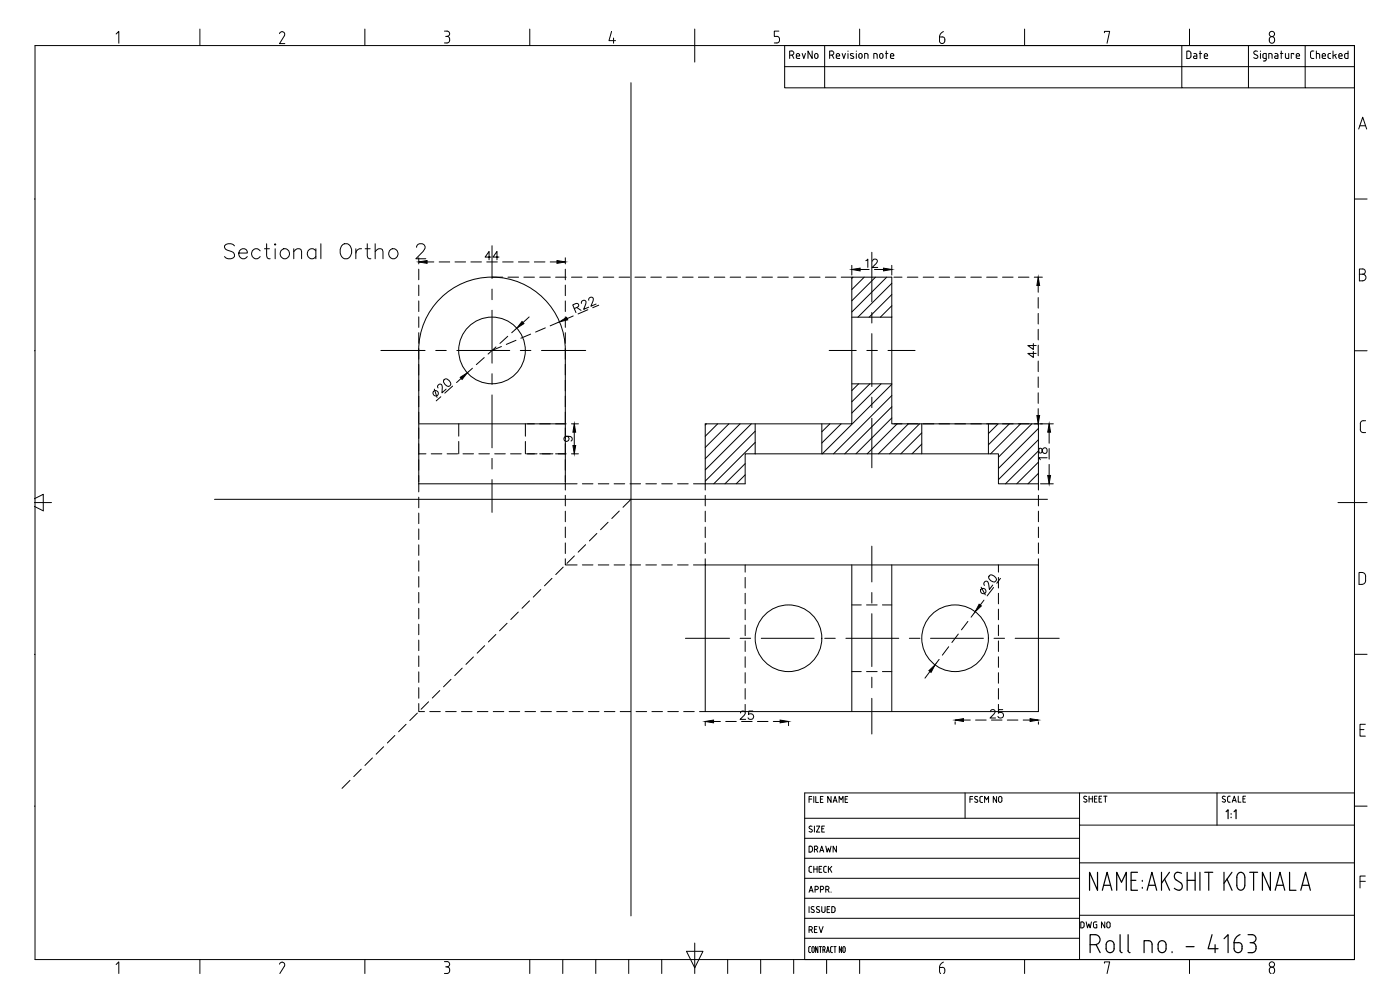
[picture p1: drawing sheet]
<svg xmlns="http://www.w3.org/2000/svg" width="420mm" height="297mm" viewBox="0 0 420 297" stroke-linecap="round" stroke-linejoin="round" font-family="sans-serif">
<defs><g id="words">
<text font-size="8.4" x="66.3" y="79">Sectional Ortho 2</text>
<g font-size="5.7">
<text x="144.6" y="79">44</text>
<text x="258.9" y="81.5">12</text>
<text x="312.2" y="108.7" transform="rotate(-90 312.2 108.7)">44</text>
<text x="315.4" y="139.3" transform="rotate(-90 315.4 139.3)">18</text>
<text x="221.2" y="217">25</text>
<text x="296.3" y="216.6">25</text>
</g>
<g font-size="5.3">
<text x="236" y="18.7">RevNo</text>
<text x="355.2" y="18.7">Date</text>
<text x="392.3" y="18.7">Checked</text>
</g>
<g font-size="4.9">
<text x="242" y="256.8">DRAWN</text>
<text x="242" y="262.8">CHECK</text>
<text x="242" y="281.2">REV</text>
<text x="323.5" y="279.8">DWG NO</text>
</g>
<text font-size="4.4" x="168.3" y="133.7">9</text>
</g></defs>
<!-- layer: Title Block -->
<g fill="none" stroke="#000" stroke-width=".3">
<path d="M10.5 13.7h396v274.2h-396zM34.8 10.2l.9-.8v3.6M60 8.7v5M84.7 9.5l.7 .4-.1 .8M84.7 9.5l-.5 .2-.3 .4M85.4 10.7l-1.5 2.4h1.6M109.5 8.7v5M133.4 9.3h.8a.83 .83 0 0 1 .7 1.1 .83 .83 0 0 1-1.1 .5M134.2 10.9a1.01 1.01 0 0 1 .8 1 1.01 1.01 0 0 1-.8 1h-.8M159 8.7v5M183.5 9.4l-.7 2.8h1.9M184.1 11.4v1.6"/>
<path d="M208.5 8.7v9.9M232.4 12.9h.8M233.1 10.9a1.02 1.02 0 0 1 .9 1 1.02 1.02 0 0 1-.9 1M233.8 9.3h-1.4v1.6h.8M249 16.6h.6M249.6 16.5a.61 .61 0 0 0 .6-.6 .61 .61 0 0 0-.6-.6h-.6v2.2M249.7 16.6l.5 .9M251 16.5a.5 .5 0 0 1 .5-.5 .5 .5 0 0 1 .5 .5M251 16.6l.2 .9h.8M252 16.6v.2h-1M252.7 16l.5 1.5 .5-1.5M254.5 15.3v.1"/>
<path d="M254.5 16v1.5M256.1 16.2l-.6-.2-.3 .3 .2 .3 .8 .5-.1 .4-.9-.1M257 15.3v.1M257 16v1.5M257.7 16.5a.5 .5 0 0 1 .5-.5 .5 .5 0 0 1 .5 .5M257.8 16.6l-.1 .4a.5 .5 0 0 0 .5 .5 .5 .5 0 0 0 .5-.5M258 8.7v5M258.7 16.6v.4M259.5 17.5v-1.5l.9 .3 .1 1.2M263.2 16.5l-.2-.4-.8-.1v1.5M263.3 16.5v1M264 16.5a.5 .5 0 0 1 .5-.5 .5 .5 0 0 1 .5 .5"/>
<path d="M264 16.6v.4a.5 .5 0 0 0 .5 .5 .5 .5 0 0 0 .5-.5v-.4M265.8 16h.7M266 15.3v2.2M267.2 16.6l.2 .9h.9M267.2 16.5a.5 .5 0 0 1 .5-.5 .5 .5 0 0 1 .5 .5M268.3 16.6v.2h-1.1M281.9 12.3a.79 .79 0 0 0 .8 .8 .79 .79 0 0 0 .8-.8M282 11.1l1.3 .2 .3 1M282 11.1v1.2M283.1 9.5l-.9 .8-.2 .8M307.5 8.7v5M331.5 9.8v-.4h1.5l-.8 3.6"/>
<path d="M354.7 13.7h-119.2v6.3M357 8.7v5M374.7 13.7v12.7h17M377.4 15.4a.6 .6 0 0 0-.9 0 .6 .6 0 0 0 0 .8l.7 .4a.57 .57 0 0 1 .1 .8 .57 .57 0 0 1-.8 0l-.3-.1M378.3 15.3v.1M378.3 16v1.5M379.5 16l-.5 .5 .1 .8 .4 .2M379.5 16h.5v1.9l-.2 .3-.7 .1M379.5 17.5h.5M380.8 17.5v-1.5l.9 .3 .1 1.2M381.2 11.2a.9 .9 0 0 1 1.3 .8 .9 .9 0 0 1-1.3 .7l-.3-.9zM382.6 16l.7 .1 .2 .4"/>
<path d="M383.5 16.5v1l-.9-.2 .1-.5h.8M384.3 16h.7M384.5 15.3v2.2M385.8 16v1.3l.4 .2M386.8 16v1.5h-.6M388.3 16.3v-.3h-.8v1.5M389 16.5a.5 .5 0 0 1 .5-.5 .5 .5 0 0 1 .5 .5M389 16.6l.2 .9h.8M390 16.6v.2h-1M391.7 13.7h-37v12.7h20M391.7 13.7h14.8v12.7h-14.8zM235.5 20v6.4h12"/>
<path d="M235.5 20h171M247.5 20v6.4h107.2M407.8 38.7l1.2-3.5 1.2 3.5M408.1 37.7h1.7M10.3 59.7h.2M406.5 59.7h3.8M408 82.3h1M409 80.7a.79 .79 0 0 1 .8 .8 .79 .79 0 0 1-.8 .8M409 80.7h-1v3.6l1-.1a.98 .98 0 0 0 .9-.9 .98 .98 0 0 0-.9-1M10.3 105.2h.2M406.5 105.2h3.8M408.2 128.9a.9 .9 0 0 0 .9 .9h.7"/>
<path d="M408.3 127.1v1.8M409.1 126.2a.9 .9 0 0 0-.9 .9M409.2 126.2h.6M10.3 149.6l2.7-1.3v5l-2.7-1.4M10.3 150.8h5.2M401.5 150.8h8.8M407.9 171.8a1.52 1.52 0 0 1 1.9 .7v1.7l-.2 .7a1.69 1.69 0 0 1-1.7 .4zM10.3 196.3h.2M406.5 196.3h3.8M408.2 218.9h1.1M409.8 217.3h-1.6v3.6h1.6M242.8 239.8h.8"/>
<path d="M243.6 239h-.8v1.8M244.2 239v1.8M244.8 239v1.8h.8M246.2 239.8h.6M247 239h-.8v1.8h.8M249.4 239v1.8l-1-1.8v1.8M253.6 239.8h.6M254.4 239h-.8v1.8h.8M289.6 237.9v7.6M291.1 239.8h.8M291.9 239h-.8v1.8M292.9 239l.5 .1"/>
<path d="M292.9 239l-.4 .4 .8 .6M294.9 239l-.8 .2v1.1l.2 .4 .6 .1M299.1 239v1.8l-1-1.8v1.8M299.7 239.4a.5 .5 0 0 1 .5-.4 .5 .5 0 0 1 .5 .4M299.7 239.5v.8a.5 .5 0 0 0 .5 .4 .5 .5 0 0 0 .5-.4v-.8M324 237.9v50M326.1 239a.47 .47 0 0 0-.7-.1 .47 .47 0 0 0 0 .7l.6 .3a.5 .5 0 0 1 0 .8 .5 .5 0 0 1-.8-.2M326.8 239.7h1M326.8 238.9v1.8M327.8 238.9v1.8M328.5 239.7h.5M329.2 238.9h-.7v1.8h.7"/>
<path d="M329.8 239.7h.6M330.6 238.9h-.8v1.8h.8M331.2 238.9h1M331.7 238.9v1.8M365.2 237.9v9.7M367.6 239.9a.49 .49 0 0 1 0 .8 .49 .49 0 0 1-.8-.2M367.7 239a.46 .46 0 0 0-.7-.1 .46 .46 0 0 0 0 .7l.6 .3M368.9 238.9l-.4 .2-.1 1.1 .5 .5M368.9 238.9h.3M371.6 238.9v1.8h.8M373 239.7h.6M373.8 238.9h-.8v1.8h.8"/>
<path d="M406.5 237.9h-165v50M10.3 241.9h.2M241.5 257.5h82.5M241.5 251.5h82.5M241.5 245.5h82.5M242.8 249.5l.6 .2M243 248.6l.8 .6-.4 .4M243.2 247.9l-.4 .3 .2 .4M243.2 247.8l.5 .1M244.4 247.9v1.8M245 247.9h1l-1 1.8h1M246.6 248.7h.6"/>
<path d="M247.4 247.9h-.8v1.8h.8M250 240.8l.6-1.8 .6 1.8M250.2 240.3h.8M251.8 240.8v-1.8l.6 1 .6-1v1.8M293.2 240a.48 .48 0 0 1 0 .8 .48 .48 0 0 1-.7-.3M295.5 240.8v-1.8l.6 1 .6-1v1.8M324 258.9h82.5M324 247.6h82.5M368.9 240.7h.3M369.8 240.7l.6-1.8 .6 1.8M370 240.2h.8M406.5 241.9h3.8"/>
<path d="M241.5 275.5h82.5M241.5 269.5h82.5M241.5 263.5h82.5M242.8 267.7l.6-1.8 .6 1.8M242.8 272v1.8M243 267.2h.8M243.6 272.8l.6 .3a.49 .49 0 0 1 0 .7 .49 .49 0 0 1-.8-.2M244.3 272.1a.47 .47 0 0 0-.7 0 .47 .47 0 0 0 0 .7M244.6 266.9h.5M245.1 266.9a.5 .5 0 0 0 .5-.5 .5 .5 0 0 0-.5-.5h-.5v1.8M245.2 272.8l.6 .3a.49 .49 0 0 1 0 .7 .49 .49 0 0 1-.8-.2M245.9 272.1a.48 .48 0 0 0-.7 0 .48 .48 0 0 0 0 .7"/>
<path d="M246.2 266.9h.5M246.6 272v1.3a.5 .5 0 0 0 .5 .5 .5 .5 0 0 0 .5-.5v-1.3M246.7 266.9a.5 .5 0 0 0 .5-.5 .5 .5 0 0 0-.5-.5h-.5v1.8M247.8 266.9h.5M248.2 272.8h.6M248.3 265.9a.5 .5 0 0 1 .5 .5 .5 .5 0 0 1-.5 .5M248.3 265.9h-.5v1.8M248.4 266.9l.4 .8M249 272h-.8v1.8h.8M249.4 267.6v.1M249.6 272l.7 .1a1.21 1.21 0 0 1 .2 1.4l-.9 .3zM324 274.6h82.5"/>
<path d="M408.2 264.4h1.6M409.8 262.8h-1.6v3.6M34.8 289.4l.9-.8v3.5M60 287.9v4.2M84.7 288.7l.7 .4-.1 .8M84.7 288.7l-.5 .2-.3 .4M85.4 289.9l-1.4 2.2M109.5 287.9v4.2M133.4 288.5h.8M133.8 290.1h.4M134.2 288.5a.79 .79 0 0 1 .7 .8 .79 .79 0 0 1-.7 .8M134.2 290.1a1.01 1.01 0 0 1 .8 1 1.01 1.01 0 0 1-.8 1h-.8"/>
<path d="M159 287.9v4.2M168.9 287.9v4.2M178.8 287.9v4.2M188.7 287.9v4.2M198.6 287.9v4.2M206 285.4h5l-2.5 5zM208.5 283v9.1M218.4 287.9v4.2M228.3 287.9v4.2M238.2 287.9v4.2M241.5 281.5h82.5M243.3 284l-.6 .2v1.2l.2 .4h.4"/>
<path d="M243.7 285.3l.3 .5 .4-.5M243.7 285.3v-1.1l.3-.2 .3 .2 .1 1.1M245.5 284v1.8l-.7-1.8v1.8M245.9 284h.7M246.2 284v1.8M247 285h.3M247.3 285l.3-.3v-.5l-.6-.2v1.8M247.4 285l.2 .8M248.1 285.8l.4-1.8 .4 1.8M248.1 287.9v4.2M248.2 285.3h.6M249.3 285.4l.3 .4"/>
<path d="M249.3 284.5v.9M249.6 284l-.3 .4M249.6 285.8h.2M249.6 284h.2M250.2 284h.7M250.6 284v1.8M252.6 284v1.8l-.7-1.8v1.8M252.9 284.5l.2-.4h.4l.2 1.2M252.9 285.3l.4 .5 .3-.5M253 284.5v.8M258 287.9v4.2M282 290.3v1.4l.3 .4"/>
<path d="M282 290.3h.8M282.8 290.2a1.02 1.02 0 0 1 .8 .8 1.02 1.02 0 0 1-.4 1.1M283.1 288.7l-.9 .8-.2 .8M307.5 287.9v4.2M331.5 289v-.4h1.5l-.8 3.5M357 287.9v4.2M381.5 292.1a.92 .92 0 0 1-.5-1.4 .92 .92 0 0 1 1.4 0l.1 .9-.5 .5"/>
<circle cx="381.7" cy="10.2" r=".79"/>
<circle cx="381.7" cy="289.4" r=".79"/>
</g>
<g fill="none" stroke="#000" stroke-width=".36">
<path d="M368 243.5l.6-.5v2.6M369.5 244.1v.2M369.5 245.2v.1M370.4 243.5l.6-.5v2.6M329.4 261.7v5.4l-2.4-5.4v5.4M330.8 267.1l1.5-5.4 1.4 5.4M331.2 265.6h2.1M335.1 267.1v-5.4l1.5 3 1.4-3v5.4M339.5 264.1h1.4M341.4 261.7h-1.9v5.4h1.9M342.8 264.1v.3M342.8 266.2v.3"/>
<path d="M344.3 267.1l1.4-5.4 1.4 5.4M344.7 265.6h2M348.6 261.7v5.4M349.5 263.8l1.5 3.3M351 261.7l-2.4 3.3M352.4 266.5l1.5 .6M353 264l1.3 .8a1.26 1.26 0 0 1 .5 1.3 1.26 1.26 0 0 1-.9 1M354.6 262a1.29 1.29 0 0 0-1.9 .1 1.29 1.29 0 0 0 .3 1.9M356.3 264.1h2.4M356.3 261.7v5.4M358.7 261.7v5.4M360.1 261.7v5.4"/>
<path d="M361.6 261.7h2.4M362.8 261.7v5.4M367.3 261.7v5.4M368.2 263.8l1.5 3.3M369.7 261.7l-2.4 3.3M371.7 262a1.19 1.19 0 0 1 1.4-.1 1.19 1.19 0 0 1 .5 1.3v2.4a1.22 1.22 0 0 1-1.2 1.5 1.22 1.22 0 0 1-1.2-1.5v-2.9zM375 261.7h2.4M376.2 261.7v5.4M381.3 261.7v5.4l-2.4-5.4v5.4M382.7 267.1l1.4-5.4 1.5 5.4M383.1 265.6h2.1M387 261.7v5.4h1.9"/>
<path d="M390.4 267.1l1.4-5.4 1.5 5.4M390.8 265.6h2M327.2 283.4h1.5M328.7 280.4a1.49 1.49 0 0 1 1.4 1.5 1.49 1.49 0 0 1-1.4 1.5M328.7 280.4h-1.5v5.4M329 283.4l1.2 2.4M332.5 282.5a1.2 1.2 0 0 1 1.2-.1 1.2 1.2 0 0 1 .7 1v1.2a1.2 1.2 0 0 1-1.2 1.2 1.2 1.2 0 0 1-1.2-1.2v-1.5zM336.2 280.4v4.8l.1 .5 .5 .1M338.5 285.2l.2 .5 .4 .1M338.6 280.4v4.8M343.4 285.8v-3.6l1.6 .1 .5 .4 .2 .6 .1 2.5M348.1 282.5a1.2 1.2 0 0 1 1.2-.1 1.2 1.2 0 0 1 .7 1v1.2a1.2 1.2 0 0 1-1.2 1.2 1.2 1.2 0 0 1-1.2-1.2v-1.5z"/>
<path d="M351.8 285.5v.3M356 284h2.4M363.8 280.4l-1.2 4.2h3M364.7 283.4v2.4M367.4 281.6l1.2-1.2v5.4M370.4 282.9h1.2M371.6 282.8a1.25 1.25 0 0 1 1.2 1.8 1.2 1.2 0 0 1-1.2 1.2 1.2 1.2 0 0 1-1.2-1.2v-1.7M372.2 280.4l-1.3 1-.6 1.4M374.6 280.4h1.1a1.2 1.2 0 0 1 1.2 1.2 1.2 1.2 0 0 1-1.2 1.2M375.2 282.9h.6M375.7 282.8a1.53 1.53 0 0 1 1.3 1.5 1.53 1.53 0 0 1-1.3 1.5h-1.1"/>
</g>
<!-- layer: 0 -->
<g fill="none" stroke="#000" stroke-width=".3">
<path d="M189.4 24.8v250M131.8 78.6h3.2M136.6 78.6h3.1M141.3 78.6h3.2M147.7 73.7v9.9M150.8 78.6h3.2M155.6 78.6h3.2M160.4 78.6h3.1M165.1 78.6h2.1M169.7 77.3v1.9M255.6 79.6v2.9M261.6 75.7v14.9"/>
<path d="M267.6 79.6v2.9M125.7 80.8v3.1M125.7 85.5v3.2M125.7 90.3v3.2M125.7 95.1v3.1M125.7 99.8v3.2M147.7 86.7v3.2M147.7 93.1v15.9M147.7 83.2h3.2M152.4 83.2h3.2M155.1 98.5l-1.5 1.3M157.2 83.2h3.2"/>
<path d="M158.8 95.1l-1.8 1.7M162 83.2h3.1M163.6 98.4l-2.9 1.2M166.7 83.2h3.2M167.9 96.6l-2.8 1.2M169.7 80.8v3.1M169.7 85.5v3.2M169.7 90.3v3.2M169.7 95.1v3.1M169.7 99.8v3.2M171.5 83.2h3.2M172 94.8l-1.8 .8"/>
<path d="M172.3 92.6l1.3-.7v-.6l-.7-.2-1 .4 1 2.3M173.1 92.3l1.3 .8M174.5 91l.2-.7 .9-.1a.77 .77 0 0 1 .2 1l-.6 1.6 1.5-.6M176.3 83.2h3.1M176.4 92.9l-2.9 1.3M176.7 90.1l.2-.8 .5-.1 .6 .2v.9l-.7 1.6 1.6-.7M179.7 91.6l-1.8 .7M181 83.2h3.2M185.8 83.2h3.2M190.5 83.2h3.2M195.3 83.2h3.2M200.1 83.2h3.1"/>
<path d="M204.8 83.2h3.2M209.6 83.2h3.2M214.4 83.2h3.1M219.1 83.2h3.2M223.9 83.2h3.2M228.6 83.2h3.2M233.4 83.2h3.2M238.2 83.2h3.1M242.9 83.2h3.2M247.7 83.2h3.2M252.5 83.2h3.1M255.6 83.2h12v44h44v18h-12v-9h-76v9h-11.9v-18h43.9z"/>
<path d="M255.6 95.2h12M256 83.2l-.4 .3M259.4 83.2l-3.8 3.7M261.6 93.7v3.2M262.7 83.2l-7.1 7.1M266.1 83.2l-10.5 10.4M267.6 85l-10.1 10.2M267.6 88.4l-6.8 6.8M267.6 91.7l-3.4 3.5M268.3 83.2h2.4M272.3 83.2h3.2M277.1 83.2h3.1"/>
<path d="M281.8 83.2h3.2M286.6 83.2h3.2M291.3 83.2h3.2M296.1 83.2h3.2M300.9 83.2h3.1M305.6 83.2h3.2M310.4 83.2h2.4M311.6 85.7v2M311.6 89.3v3.2M311.6 94v3.2M311.6 98.8v3.2M114.3 105.2h13.3"/>
<path d="M125.7 105.1a22 22 0 0 1 22-22 22 22 0 0 1 22 22M125.7 104.6v43M130.4 116.8l.8 2.4M130.8 105.2h3.1M131.5 116.4l-.1-.8 .6-.4 .4 .1 .3 .9-.1 1.7 1.3-1.1M132.3 119l-1.4 1.3M133.3 113.9l.1-.1a1.44 1.44 0 0 1 1.7 1.9l-.2 .1a1.44 1.44 0 0 1-1.6-1.9zM135.8 115.8l-2.3 2.2M137.1 105.2h15.9M138.4 113.5l-1.4 1.3M141.8 110.5l-1.6 1.4M145.3 107.3l-2.4 2.1"/>
<path d="M147.7 112.1v3.2M147.7 118.5v15.9M148.9 104.1l-2.4 2.1M150.5 104l-2.8 1.2M152.4 100.9l-2.4 2.1M154.9 102.1l-3 1.2M156.2 105.2h3.1M159.3 100.2l-3 1.3M162.5 105.2h13.3M169.7 105.2v40h-44M169.7 104.6v3.2M169.7 109.3v3.2"/>
<path d="M169.7 114.1v3.2M169.7 118.9v3.1M248.8 105.2h8.2M255.6 115.2h12M257.7 115.2l-2.1 2M260.1 105.2h3.2M261.1 115.2l-5.5 5.4M261.6 100.1v15.9M261.6 119.1v3.2M264.4 115.2l-8.8 8.7M266.5 105.2h8.1M267.6 115.3l-20.8 20.9"/>
<path d="M267.6 118.7l-17.4 17.5M311.6 108.3v3.2M311.6 113.1v3.2M311.6 117.9v3.1M125.7 136.2h2.1M125.7 127.2h44.2M129.4 136.2h3.2M134.2 136.2h3.2M137.7 127.2v3.7M137.7 132.5v3.7M138.9 136.2h3.2M143.7 136.2h3.2"/>
<path d="M147.7 137.5v3.2M148.5 136.2h3.1M153.2 136.2h3.2M157.7 127.2v3.7M157.7 132.5v3.7M158 136.2h3.2M162 136.2h3.9M166.7 136.2h3.2M169.7 123.6v3.2M169.7 128.4v3.2M169.7 133.2v3.1M169.7 137.9v3.2"/>
<path d="M171.5 136.2h2.1M171.5 127.2h2.1M212 127.2l-.3 .3M215.4 127.2l-3.7 3.7M218.7 127.2l-7 7.1M222.1 127.2l-10.4 10.4M223.6 139.1l-6 6.1M225.5 127.2l-13.8 13.8M226.6 129.4l-14.9 15M226.6 132.7l-12.4 12.5M226.6 136.1v.1M226.6 127.2v9"/>
<path d="M246.6 127.2v9M249.1 127.2l-2.5 2.4M252.4 127.2l-5.8 5.7M261.6 125.5v14.9M267.6 122l-14.1 14.2M267.6 125.4l-10.7 10.8M268.3 127.2h2.4M269.2 127.2l-8.9 9M272.3 127.2h3.2M272.6 127.2l-9 9M276 127.2l-9 9M276.6 129.9l-6.3 6.3"/>
<path d="M276.6 133.2l-2.9 3M276.6 127.2v9M277.1 127.2h3.1M281.8 127.2h3.2M286.6 127.2h3.2M291.3 127.2h3.2M296.1 127.2h3.2M296.6 127.2v9M299.6 127.2l-3 2.9M300.9 127.2h3.1M302.9 127.2l-6.3 6.3M305.6 127.2h3.2"/>
<path d="M306.3 127.2l-9 9M309.7 127.2l-10.1 10M310.4 127.2h5.7M311.6 122.6v2.1M311.6 128.5l-12 12M311.6 131.9l-12 12M311.6 135.3l-9.8 9.9M311.6 138.7l-6.5 6.5M314.9 129.7v3.3M314.9 139.3v3.4M64.4 149.8h250M125.7 149.2v3.2"/>
<path d="M125.7 153.9v3.2M125.7 158.7v3.2M147.7 143.9v9.8M169.7 142.7v1.8M169.7 148.6v3.2M169.7 153.4v3.1M169.7 158.1v3.2M173.2 145.2h-3.5v1.8M174.8 145.2h3.2M179.5 145.2h3.2M182.5 156.7l-2.3 2.2M184.3 145.2h3.2"/>
<path d="M185.9 153.3l-2.3 2.3M189.1 145.2h3.1M189.4 149.8l-2.4 2.4M193.8 145.2h3.2M198.6 145.2h3.2M203.4 145.2h3.1M208.1 145.2h3.6v1.8M211.7 148.6v3.2M211.7 153.4v3.1M211.7 158.1v3.2M223.6 142.5l-2.7 2.7M311.6 142l-3.1 3.2"/>
<path d="M311.6 145.2v1.8M311.6 148.6v3.2M311.6 153.4v3.1M311.6 158.1v3.2M312.3 145.2h3.8M125.7 163.5v3.1M125.7 168.2v3.2M125.7 173v3.2M125.7 177.8v3.1M162.3 176.9l-2.3 2.3M165.7 173.5l-2.3 2.3M169 170.2l-2.2 2.2"/>
<path d="M169.7 167.7v1.8h3.5M169.7 162.9v3.2M172.4 166.8l-2.3 2.2M174.8 169.5h3.2M175.8 163.4l-2.3 2.3M179.1 160.1l-2.2 2.2M179.5 169.5h3.2M184.3 169.5h3.2M189.1 169.5h3.1M193.8 169.5h3.2M198.6 169.5h3.2M203.4 169.5h3.1"/>
<path d="M208.1 169.5h3.6M211.7 169.5h99.9v44h-99.9zM211.7 162.9v3.2M211.7 167.7v1.8M223.6 169.5v2.2M223.6 173.2v3.2M223.6 178v3.2M255.6 169.5v44M261.6 163.9v10.7M261.6 177.8v3.2M267.6 169.5v44M294.5 176.2l1.2 2.3"/>
<path d="M297 172.7a1.44 1.44 0 0 1 1.9 1.5l-.1 .2a1.42 1.42 0 0 1-2-1.5zM297.9 175.5l-1 1.4-.2-1.7a.76 .76 0 0 0-.7-.8l-.7 .5 .2 .7M298.2 176.3l-1.9 2.5M299.6 169.5v2.2M299.6 173.2v3.2M299.6 178v3.2M300.3 173.5l-1.2 1.5M311.6 162.9v3.2M311.6 167.7v1.8M125.7 182.5v3.2M125.7 187.3v3.2M125.7 192v3.2"/>
<path d="M125.7 196.8v3.2M142.1 197.1l-2.3 2.2M145.4 193.7l-2.2 2.3M148.8 190.4l-2.2 2.2M152.2 187l-2.3 2.3M155.5 183.6l-2.2 2.3M158.9 180.3l-2.2 2.2M205.7 191.5h13.2M222.1 191.5h3.2M223.6 182.8v3.1M223.6 187.5v3.2M223.6 192.3v3.2"/>
<path d="M223.6 197.1v3.1M228.5 191.5h15.8M247.5 191.5h3.2M253.9 191.5h15.8M255.6 181.5h2.9M260.1 181.5h3.1M261.6 184.1v15.9M264.8 181.5h2.8M272.9 191.5h3.2M279.3 191.5h15.8M281.8 197.8l-1.2 1.7M284.7 194l-1.9 2.6"/>
<path d="M287.6 190.2l-1.9 2.6M290.5 186.5l-1.9 2.5M292.7 183.5l-1.3 1.7M295.3 180.1l-1.1 1.4M298.3 191.5h3.2M299.6 182.8v3.1M299.6 187.5v3.2M299.6 192.3v3.2M299.6 197.1v3.1M304.7 191.5h13.2M121.9 217.3l-2.3 2.3M125.3 214l-2.3 2.2"/>
<path d="M125.7 211.1v2.4h1.7M125.7 201.6v3.1M125.7 206.3v3.2M128.6 210.6l-2.2 2.2M129 213.5h3.2M132 207.2l-2.3 2.2M133.7 213.5h3.2M135.3 203.8l-2.2 2.3M138.5 213.5h3.2M138.7 200.5l-2.2 2.2M143.3 213.5h3.1M148 213.5h3.2"/>
<path d="M152.8 213.5h3.2M157.6 213.5h3.1M162.3 213.5h3.2M167.1 213.5h3.2M171.8 213.5h3.2M176.6 213.5h3.2M181.4 213.5h3.1M186.1 213.5h3.2M190.9 213.5h3.2M195.7 213.5h3.1M200.4 213.5h3.2M205.2 213.5h3.2"/>
<path d="M209.9 213.5h1.8M211.7 216.5v1.2M214.2 216.5h2M217.8 216.5h3.2M223.6 201.8v3.2M223.6 206.6v3.2M227.3 216.5h3.2M232.1 216.5h2M236.7 216.5v1.2M255.6 201.5h2.9M260.1 201.5h3.1M261.6 203.2v3.2"/>
<path d="M261.6 209.5v10.7M264.8 201.5h2.8M279.1 201.5l-1.5 2M286.6 216.6v.7M289.1 216h2.1M292.8 216h3.2M299.6 201.8v3.2M299.6 206.6v3.2M302.3 216h3.2M307.1 216h2M311.6 216.6v.7M105 234.1l-2.4 2.4"/>
<path d="M108.4 230.8l-2.2 2.2M111.8 227.4l-2.3 2.3M115.1 224l-2.2 2.3M118.5 220.7l-2.2 2.2"/>
<circle cx="130.7" cy="118" r=".83"/>
<circle cx="147.7" cy="105.1" r="10"/>
<circle cx="295.1" cy="177.3" r=".82"/>
<circle cx="236.6" cy="191.5" r="10"/>
<circle cx="286.6" cy="191.5" r="10"/>
</g>
<g fill="#000" stroke="#000" stroke-width=".3">
<path d="M167.2 78.2l2.5 .4-2.5 .4zM156.7 96.5l.5 .6-2.1 1.4zM167.9 96.6l2.2-1.4 .3 .8zM255.6 80.9l2.5-.4v.8zM265.1 80.5l2.5 .4-2.5 .4zM311.6 83.2l.4 2.5h-.8zM138.1 113.2l2.1-1.3-1.5 2zM172.3 127.2l.5 2.5h-.9zM171.9 133.7h.9l-.5 2.5zM311.2 124.7h.8l-.4 2.5zM314.9 127.2l.4 2.5h-.9zM314.4 142.7h.9l-.4 2.5z"/>
<path d="M293.8 181.3l.7 .5-1.8 1.7zM211.7 216.5l2.5-.5v.9zM234.1 216l2.6 .5-2.6 .4zM278.8 201.2l1.8-1.7-1.2 2.2zM286.6 216l2.5-.4v.9zM309.1 215.6l2.5 .4-2.5 .5z"/>
</g>
<use href="#words"/>
</svg>
